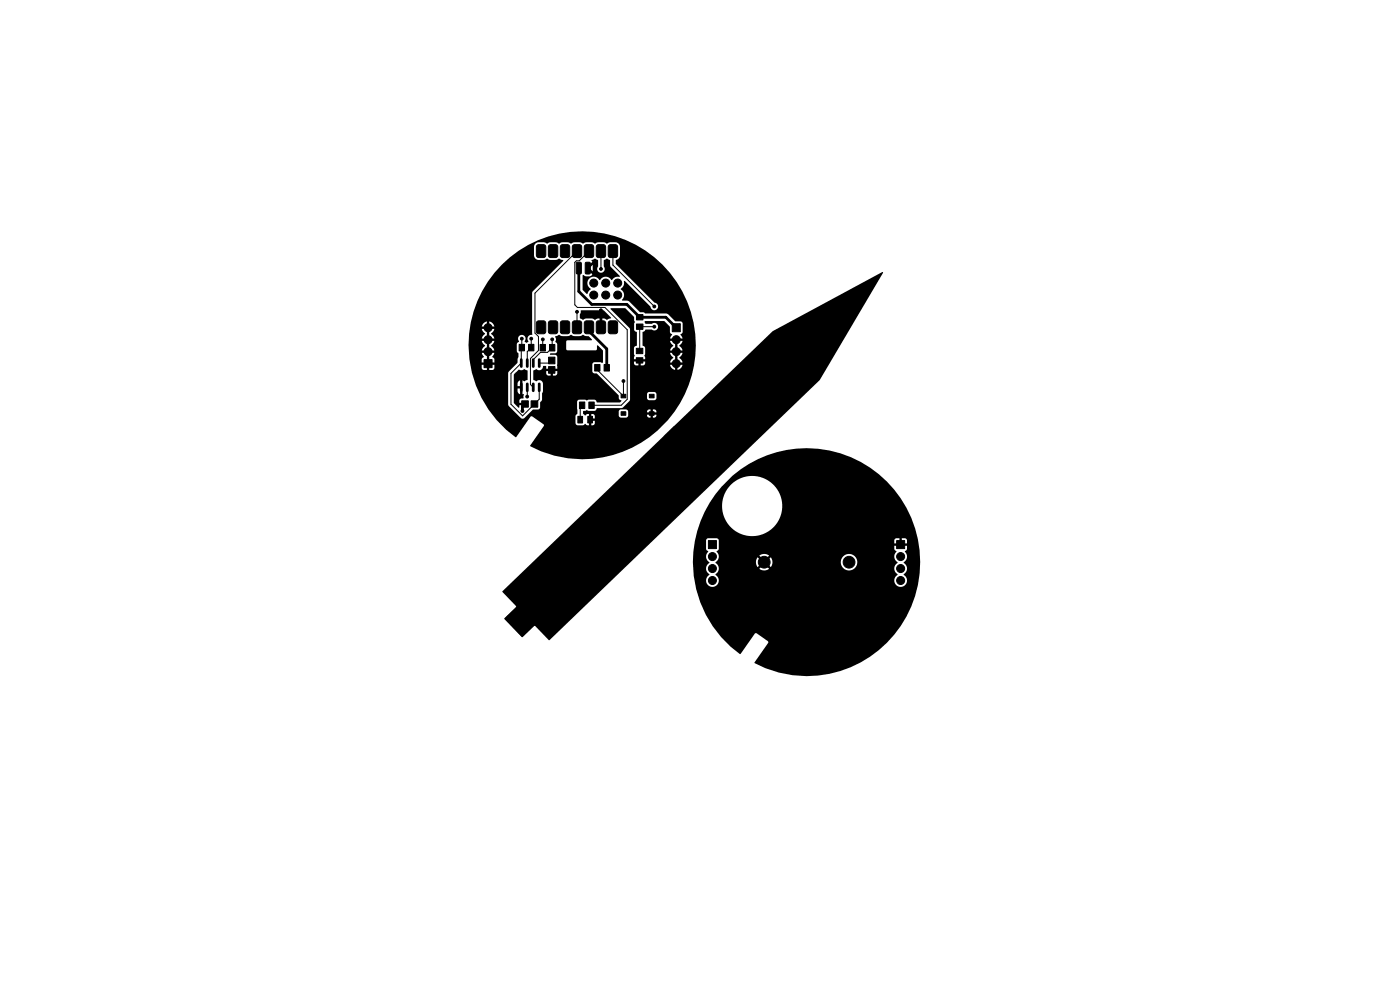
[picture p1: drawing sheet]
<svg xmlns="http://www.w3.org/2000/svg" width="297mm" height="210mm" viewBox="0 0 297 210" stroke-linecap="round" stroke-linejoin="round" font-family="sans-serif">
<g fill="#000" stroke="#000" stroke-width=".21">
<path d="M113.9 52l.3-.1h1.1l.4 .3 .1 1.9-.3 .5h-1.3l-.4-.2v-2zM116.5 52l.2-.1h1.1l.5 .3v1.9l-.2 .5h-1.4l-.3-.2-.1-2zM119 52l.3-.1h1.1l.4 .3 .1 1.9-.3 .5h-1.3l-.4-.2v-2zM122.3 55.7l.8-.1 .2 .2v2.1l-.1 .2h-.7l-.2-.1zM121.6 52l.2-.1h1.1l.4 .3 .1 1.9-.3 .5h-1.3l-.3-.2-.1-2zM124.2 55.7l.8-.1 .2 .2v2.1l-.1 .2h-.7l-.2-.1zM124.1 52l.2-.1h1.1l.5 .3v1.9l-.2 .5h-1.4l-.3-.2-.1-2zM126.6 52l.3-.1h1.1l.4 .3 .1 1.9-.3 .5h-1.3l-.4-.2v-2zM129.2 52l.2-.1h1.1l.5 .3v1.9l-.2 .5h-1.4l-.3-.2-.1-2zM102.7 76.3h1.7v1.7h-1.7zM110.1 73.1h1.2v1.3h-1.2zM112.1 73.1h1.2v1.3h-1.2z"/>
<path d="M113.9 68.2l.3-.1h1.1l.4 .2 .1 2-.3 .4-1.3 .1-.4-.3v-1.9zM114.6 73.1h1.1v1.3h-1.1zM116.4 75.8h1.3v1.4h-1.3zM116.4 77.8h1.3v1.4h-1.3zM116.6 73.1h1.1v1.3h-1.1zM116.5 68.2l.2-.1h1.1l.5 .2v2l-.2 .4-1.4 .1-.3-.3-.1-1.9zM119 68.2l.3-.1h1.1l.4 .2 .1 2-.3 .4-1.3 .1-.4-.3v-1.9zM121.6 68.2l.2-.1h1.1l.4 .2 .1 2-.3 .4-1.3 .1-.3-.3-.1-1.9zM124.1 68.2l.2-.1h1.1l.5 .2v2l-.2 .4-1.4 .1-.3-.3-.1-1.9zM126.2 77.3h1.1v1.4h-1.1zM126.6 68.2l.3-.1h1.1l.4 .2 .1 2-.3 .4-1.3 .1-.4-.3v-1.9zM128.2 77.3h1.1v1.4h-1.1z"/>
<path d="M129.2 68.2l.2-.1h1.1l.5 .2v2l-.2 .4-1.4 .1-.3-.3-.1-1.9zM135 66.7h1.4v1.2h-1.4zM135 68.7h1.4v1.2h-1.4zM135 75.9h1.4v1.1h-1.4zM135 73.9h1.4v1.1h-1.4zM142.6 68.7h1.7v1.7h-1.7zM110.7 85h1.4v1.4h-1.4zM112.7 85h1.4v1.4h-1.4zM122.6 88.3h1v1.4h-1zM122.9 85.3h1.2v1.4h-1.2zM124.7 88.3h1v1.4h-1zM124.9 85.3h1.2v1.4h-1.2z"/>
<path d="M131.8 83.6h1v.8h-1zM131.8 87.3h1v.8h-1zM137.8 83.6h1v.8h-1zM137.8 87.3h1v.8h-1zM150.3 114.7h1.7v1.7h-1.7zM190.2 114.7h1.7v1.7h-1.7zM107.1 131.2l3-2.8 3.7 3.8-3 2.9z"/>
<circle cx="127.5" cy="57.1" r=".3"/>
<circle cx="103.5" cy="72.1" r=".85"/>
<circle cx="103.5" cy="69.5" r=".85"/>
<circle cx="103.5" cy="74.6" r=".85"/>
<circle cx="110.7" cy="71.8" r=".3"/>
<circle cx="112.7" cy="71.8" r=".3"/>
<circle cx="115.2" cy="72" r=".3"/>
<circle cx="117.1" cy="72" r=".3"/>
<circle cx="119.2" cy="75.2" r=".3"/>
<circle cx="122.4" cy="66.1" r=".3"/>
<circle cx="126" cy="60" r=".85"/>
<circle cx="126" cy="62.6" r=".85"/>
<circle cx="127.5" cy="65.8" r=".3"/>
<circle cx="127.5" cy="66.6" r=".3"/>
<circle cx="128.5" cy="60" r=".85"/>
<circle cx="128.5" cy="62.6" r=".85"/>
<circle cx="131" cy="60" r=".85"/>
<circle cx="131" cy="62.6" r=".85"/>
<circle cx="138.8" cy="69.3" r=".3"/>
<circle cx="138.8" cy="65" r=".3"/>
<circle cx="143.5" cy="72.1" r=".85"/>
<circle cx="143.5" cy="74.6" r=".85"/>
<circle cx="143.5" cy="77.1" r=".85"/>
<circle cx="110.8" cy="87.2" r=".3"/>
<circle cx="111.8" cy="84.1" r=".3"/>
<circle cx="132.3" cy="80.8" r=".3"/>
<circle cx="151.1" cy="118.1" r=".85"/>
<circle cx="162.1" cy="119.3" r="1.25"/>
<circle cx="180.1" cy="119.3" r="1.25"/>
<circle cx="191.1" cy="118.1" r=".85"/>
<circle cx="151.1" cy="123.1" r=".85"/>
<circle cx="151.1" cy="120.6" r=".85"/>
<circle cx="191.1" cy="123.1" r=".85"/>
<circle cx="191.1" cy="120.6" r=".85"/>
</g>
<path d="M110.6 76.3v1.4M111.9 76.3v1.4M113.1 76.3v1.4M114.4 76.3v1.4M110.6 81.4v1.5M111.9 81.4v1.5M113.1 81.4v1.5M114.4 81.4v1.5" fill="none" stroke="#000" stroke-width=".59"/>
<g fill="none" stroke="#000" stroke-width=".21">
<path d="M122.4 53.3l-8.9 8.9v8.4l.7 .8v2.9l-1.7 1.7v5.6l.6 .6M124.9 53.3l-2 2h-.6l-.4 .4v9l.6 .5h5.8l4.8 4.7v14.8l-1.3 1.3h-6.3M127.5 53.3v3.8M127.5 57.1h.1M130 53.3v2.9l8.8 8.8M110.7 71.8l-.1 5.2-2.2 2.2v6.6l2.5 2.4 3.5-3.5v-2.5M112.7 71.8v1.9l-.8 .9v2.4M112.7 71.8h.1M115.2 72l-.1 1.8M117 76.5l-.5 .5h-2.1M117.1 72v1.8l-.9 .9h-1.5l-1.6 1.6v.7M122.4 66.1v3.3"/>
<path d="M122.4 66.1h.1M126.7 78v.5l5.6 5.5v-3.2M138.8 69.3h-3.1v5.2M111.9 84.1h-.1M111.9 82.2v1.9M123.5 86l-.4 .4v2.6"/>
</g>
<path d="M122.8 56.9v4.9l2.7 2.8h7.5l2.7 2.7h5.5l2.3 2.2M124.9 69.4v1M124.9 70.2l3.8 3.8v4M127.5 65.8v3.6M127.5 66.6h.1M111.4 85.7l-.6 .6v.9M191.1 118v.1" fill="none" stroke="#000" stroke-width=".6"/>
<path d="M106.5 56.1a24.1 24.1 0 0 1 33.5-.5 24.1 24.1 0 0 1 1.8 33.4l-2.3 2.3a24.1 24.1 0 0 1-16 6.1 22.5 22.5 0 0 1-11-2.8l2.9-4.4-.1-.2-2.4-1.7-.4 .1-3 4.3-2.1-1.5a24.1 24.1 0 0 1-3.8-4.4l-.6-1h4.8l.1 .3 2.6 2.6 .6 .1 1.9-1.9h1.2l.3-.3 .1-1.2 .4-.6 .2-3.4a.86 .86 0 0 0-.6-.7 .86 .86 0 0 0-.9 .2l-.6-.4v-1.3h2.8l.4 .5h1.5l.4-.3v-.7h-.9v1h-.5v-1h-.9v.5h-2.8v-.5a.77 .77 0 0 1 1.2-.2 1.08 1.08 0 0 0 1-.9h.5l.1 .6h2.3v-2.7l-.4-.2-1.1-.2 .1-.1 1.1-.1 .3-.3v-1.6l-.4-.5 .2-.4-.2-.8 .8-.3 .7 .3h1.2l.6-.3 .6 .3h1.3l.7-.3 .6 .3h.6l.6 .7v.2h-5.3l-.1 1.9 .3 .2h6l.2-.2 .1-.8h.1l1.1 1.1v2.4l-.2 .2-.4-.2h-1.2l-.3 .2-.1 .3v1.7l.3 .2h.6l4.6 4.6 .1 .8 .5 .4-.3 .4h-4.8l-.5-.6h-1.3l-.4 .1-.4-.1h-1.4l-.3 .4 .1 2.5-.4 .6v1.5l.1 .3 .3 .1h1.1l.5-.3 .5 .3h1.1l.4-.2 .1-.7h-.8v.9h-.5v-1.4h1.3l-.2-.8-.6-.2v1h-.5v-1h-.3l-.5 .3-.4-.3v-.5h7.6v.9l.4 .4h1.2l.4-.5h4l.4 .5h.8a.56 .56 0 0 0 .8-.6h-.8v.6h-.5v-.6h-.7v.1h-4v-.8h4v.2h2a.56 .56 0 0 0-.8-.7v.7h-.5v-.7l-.5 .1-.2 .4h-4l-.4-.4-1.2-.1-.3 .2-.1 .3h-7.6l.5-.1a.42 .42 0 0 1 .6 0h1.4l.5-.6 5.3-.1 1.6-1.6 .1-1.3h3.6v.9l.4 .4h1.2l.4-.4v-1l-.4-.3h-1.2l-.4 .4h-3.6v-6.5h.8l.4 .4h1.6l.3-.2 .1-.6h-1v.8h-.5v-.8h-.9v.4h-.8l-.1-7.4-4.1-4.1 .1-.2h3.1l1.8 1.9v.7l.2 .3-.2 .4v1.3l.6 .5v2.8l-.6 .5v1.3a.53 .53 0 0 1 0 .7v.4h2.4l-.2-.7 .2-.4v-1.3l-.6-.5v-2.8l.7-.6h1.2a.82 .82 0 0 0 1.2 0 .82 .82 0 0 0 0-1.2 .82 .82 0 0 0-1.2 0h-1.3l-.2-.4 .2-.2h4l1.2 1.2v1.2l.5 .5-.5 .8h.9v.5h-.9l.2 .5 .5 .5-.5 .6-.2 .5h.9v.5h-.9l.2 .4 .5 .6-.5 .5-.2 .5h.9v.5l-.8 .1a1.34 1.34 0 0 0 1 1v-.9h.5l.1 .9a1.34 1.34 0 0 0 1-1.1h-.8v-.5h.8l-.2-.5-.5-.5 .5-.6 .2-.4h-.8v-.5h.8l-.2-.5-.5-.6 .5-.5 .2-.5h-.8v-.5h.8l-.4-.8 .4-.5v-1.9l-.1-.3-.3-.1-1.2-.1-1.7-1.6h-4.6l-.4-.3h-.7l-2.3-2.3-.4-.1h-1l-.2-.2a1.47 1.47 0 0 0-.2-2.3 1.69 1.69 0 0 0 .7-1.7h.2l5.4 5.4a.82 .82 0 0 0 .8 .8 .82 .82 0 0 0 .8-.8 .82 .82 0 0 0-.8-.8l-8.1-8.2v-.9a1 1 0 0 0 .8-.9v-2a1 1 0 0 0-.9-.8l-1.4 .1a.45 .45 0 0 1-.8 0h-1.8a.45 .45 0 0 1-.8 0h-1.7a.45 .45 0 0 1-.8 0h-1.8a.45 .45 0 0 1-.8 0h-1.7a.45 .45 0 0 1-.8 0h-1.7a.45 .45 0 0 1-.8 0l-1.5-.1a.99 .99 0 0 0-.9 .9v2a1.02 1.02 0 0 0 .9 .8h1.3l.5-.3 .7 .3h1.2l.7-.3 .9 .5-6.6 6.7v9a.94 .94 0 0 0-.9 .5 .94 .94 0 0 0 .1 1 .54 .54 0 0 1-.8 0 .83 .83 0 0 0 0-1.2 .83 .83 0 0 0-1.2 0 .83 .83 0 0 0 0 1.1l-.5 .6v1.5l.4 .5-.2 2-1.9 1.8-.1 .3v6.7h-4.8l-.9-1.4-1.1-2.6-.9-2.8-.5-2.8h2.6v.7h.8v.5h-.8l.1 .9 1 .2v-.9h.5v.9l.9-.2 .2-.9h-.9v-.5h.9l-.1-.9-.4-.3 .5-.8h-.9v-.5h.9l-.2-.5-.5-.6 .5-.5 .2-.5h-.9v-.5h.9l-.2-.4-.5-.6 .5-.6 .2-.4h-.9v-.5h.9a1.33 1.33 0 0 0-1.1-1.1v.8h-.5l-.1-.8a1.34 1.34 0 0 0-1 1.1h.8v.5h-.8l.2 .4 .5 .6-.5 .6-.2 .4h.8v.5h-.8l.2 .5 .5 .5-.5 .6-.2 .5h.8v.5h-.8l.5 .8-.5 .5h-2.6a24.2 24.2 0 0 1 .9-10.1v-.1a24.2 24.2 0 0 1 6-9.9zM125.5 55.2l.7-.4 .7 .4v1.3a.82 .82 0 0 0 0 1.1 .82 .82 0 0 0 1.2 0 .82 .82 0 0 0 0-1.1v-1.3l.6-.4 .7 .4 .1 1.4 2 2.1a2.13 2.13 0 0 0-1.8 .7 1.43 1.43 0 0 0-2.5 0 1.4 1.4 0 0 0-2.2-.3 1.4 1.4 0 0 0 .3 2.2l-.8 1.1-.9-.9v-3l.2-.2 .4 .3h.9l.6-.4-1.1-1.1 .1-.2h.3l.7 .7v-1.4l-.7 .7h-.3l-.1-.2 1.1-1.1zM106.6 125.4l57.3-55.1 23.4-12.6v.2l-13.4 22.7-57.3 55.2h-.2l-3-3h-.2l-2.3 2.2h-.2l-3.6-3.7 2.3-2.4 .1-.2-2.9-3.1zM103.3 75.1h.5v1.5h-.5zM103.3 72.6h.5v1.5h-.5zM103.3 70h.5v1.6h-.5zM109.5 79l.5-.6a1.15 1.15 0 0 0 1.2-.1l.7 .4v1.8l-.3 .2a.47 .47 0 0 1-.8 0v2.9l.3 .1v.7l-.8 .3-.1 .8h1.1l.1 .3-.1 .2h-1.1v.4l-.2 .1-1-1.1v-2.4h.8l.2 .4 .3 .2v-1.2h-.5v.6h-.8v-1.6h.8v.5h.5v-1.2l-.3 .2-.2 .5h-.8v-1.9zM123.2 65.8h4.8l1.6 1.6-.8 .5-.6-.3h-1.6a.64 .64 0 0 1-1 0h-1.5a.45 .45 0 0 1-.8 0l-.3-.2zM143.2 75.1h.5v1.5h-.5zM143.2 72.6h.5v1.5h-.5zM110.6 86.9h.5l.1 .1-.4 .3zM153.2 103.1l2.2-2.2a24 24 0 0 1 29.2-1.7 24.2 24.2 0 0 1 9.6 27.1 24.2 24.2 0 0 1-23.1 17.1 22.5 22.5 0 0 1-11-2.8l2.9-4.4-.1-.2-2.4-1.7-.4 .1-3.1 4.4a21.6 21.6 0 0 1-4-3.7l-.6-.7a24.8 24.8 0 0 1-5.2-12.2l-.2-3 .1-2.2 .3-2.4h2.4v1.9l.5 .5a1.49 1.49 0 0 0 .2 2.3 1.48 1.48 0 0 0 0 2.6 1.39 1.39 0 0 0-.4 2.1 1.39 1.39 0 0 0 2.1 0 1.39 1.39 0 0 0-.4-2.1 1.48 1.48 0 0 0 0-2.6l.1-.2h8.5l.1 .7 .2 .5 .9-.9 .3 .4-.8 .9a1.74 1.74 0 0 0 2.1 0l-.9-.9 .3-.4 .9 .9 .3-.5 .1-.7h14.5a1.75 1.75 0 0 0 2.4 1.8 1.75 1.75 0 0 0 .5-2.9h8.4l.2 .8 .5 .5a1.48 1.48 0 0 0 0 2.6 1.39 1.39 0 0 0-.4 2.1 1.39 1.39 0 0 0 2.2 0 1.39 1.39 0 0 0-.5-2.1 1.48 1.48 0 0 0 0-2.6 1.52 1.52 0 0 0 .3-2.4l.4-.3v-.8h-.8v-.5h.8v-.9l-.4-.2h-.7v.8h-.5v-.8h-.6l-.4 .2-.1 .9h.9v.5h-.9l.1 .8 .4 .4-.5 1h-8.4a1.75 1.75 0 0 0-1.8-.4 1.75 1.75 0 0 0-1.1 1.5h-14.5l-.4-.9-.9 .9-.3-.4 .8-.9a1.74 1.74 0 0 0-2 .1l.8 .8-.3 .4-.9-.9-.3 .9h-8.4a1.47 1.47 0 0 0 0-2.2l.5-.5v-1.8l-.3-.4h-2l-.3 .1-.1 .3h-2.4l1.2-4 1.7-3.5h2.9v.5a6.4 6.4 0 0 0 9.6 5.2 6.4 6.4 0 0 0 0-10.9 6.4 6.4 0 0 0-9.6 5.2h-2.9l1.5-2.3z" fill="#000"/>
</svg>
